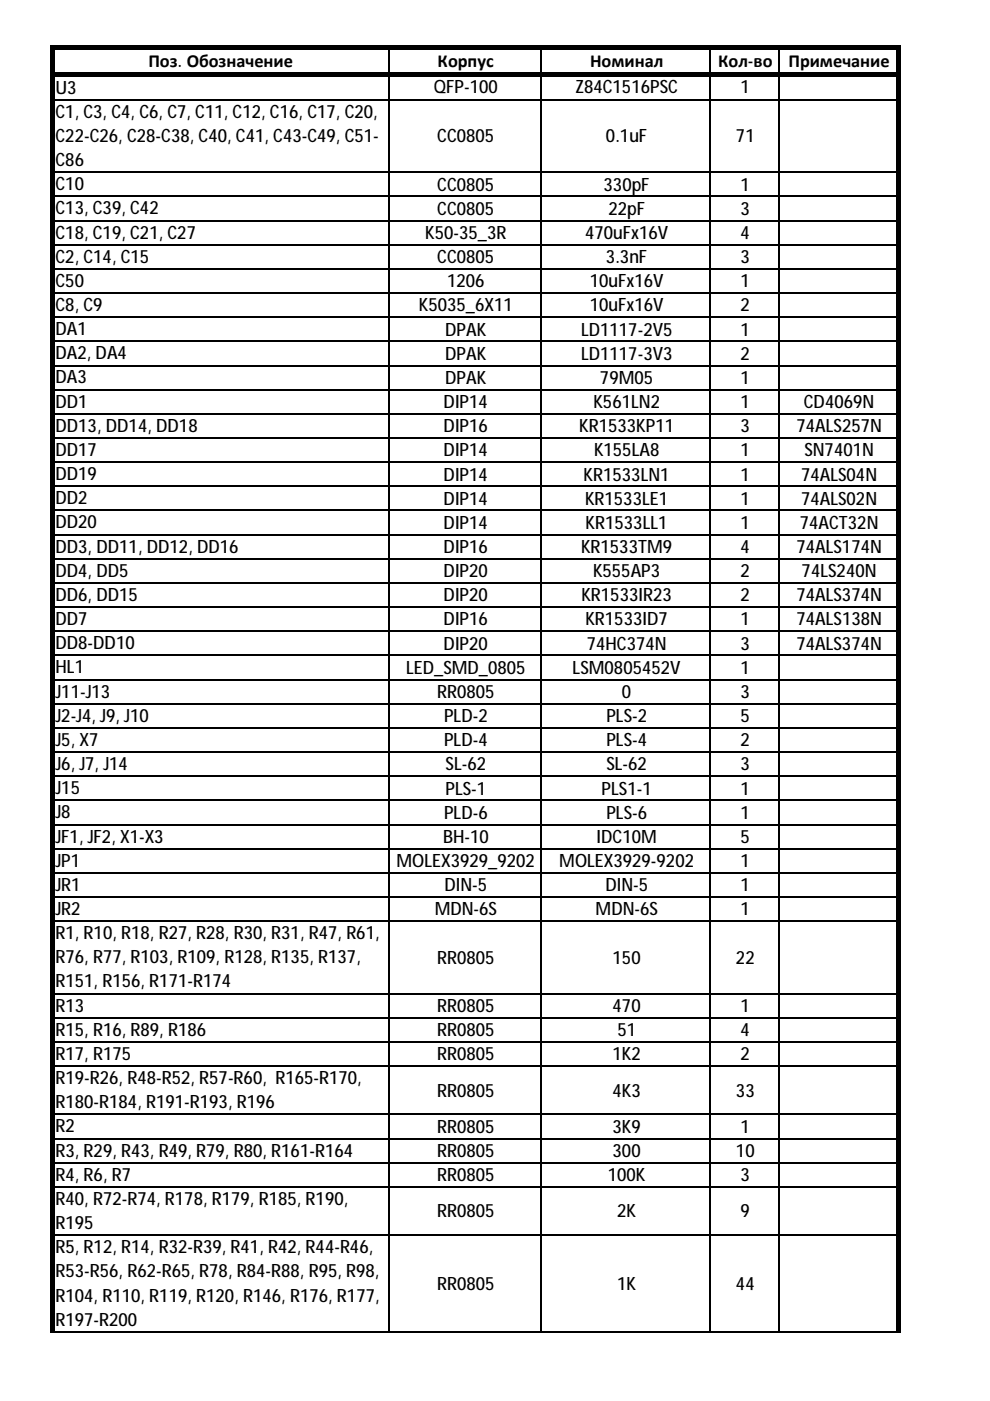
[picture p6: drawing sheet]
<svg xmlns="http://www.w3.org/2000/svg" width="210mm" height="297mm" viewBox="0 0 210 297" stroke-linecap="round" stroke-linejoin="round" font-family="sans-serif">
<defs><g id="words">
<g font-size="3.9">
<text x="31.5" y="14.3">Поз. Обозначение</text>
<text x="92.8" y="14.3">Корпус</text>
<text x="125.1" y="14.3">Номинал</text>
<text x="152.3" y="14.3">Кол-во</text>
<text x="167.2" y="14.3">Примечание</text>
<text x="11.8" y="19.8">U3</text>
<text x="92" y="19.8">QFP-100</text>
<text x="122" y="19.8">Z84C1516PSC</text>
<text x="157" y="19.8">1</text>
<text x="11.8" y="25">C1, C3, C4, C6, C7, C11, C12, C16, C17, C20,</text>
<text x="11.8" y="30.1">C22-C26, C28-C38, C40, C41, C43-C49, C51-</text>
<text x="11.8" y="35.2">C86</text>
<text x="92.7" y="30.2">CC0805</text>
<text x="128.5" y="30.2">0.1uF</text>
<text x="156" y="30.2">71</text>
<text x="11.8" y="40.3">C10</text>
<text x="92.7" y="40.4">CC0805</text>
<text x="128" y="40.4">330pF</text>
<text x="157" y="40.4">1</text>
<text x="11.8" y="45.5">C13, C39, C42</text>
<text x="92.7" y="45.5">CC0805</text>
<text x="129" y="45.5">22pF</text>
<text x="157" y="45.5">3</text>
<text x="11.8" y="50.6">C18, C19, C21, C27</text>
<text x="90.2" y="50.7">K50-35_3R</text>
<text x="124" y="50.7">470uFx16V</text>
<text x="157" y="50.7">4</text>
<text x="11.8" y="55.7">C2, C14, C15</text>
<text x="92.7" y="55.8">CC0805</text>
<text x="128.5" y="55.8">3.3nF</text>
<text x="157" y="55.8">3</text>
<text x="11.8" y="60.8">C50</text>
<text x="11.8" y="65.9">C8, C9</text>
<text x="94.8" y="60.9">1206</text>
<text x="125.1" y="60.9">10uFx16V</text>
<text x="157" y="60.9">1</text>
<text x="11.8" y="71.1">DA1</text>
<text x="88.8" y="66">K5035_6X11</text>
<text x="94.4" y="71.1">DPAK</text>
<text x="123.2" y="71.1">LD1117-2V5</text>
<text x="125.1" y="66">10uFx16V</text>
<text x="157" y="66">2</text>
<text x="157" y="71.1">1</text>
<text x="11.8" y="76.2">DA2, DA4</text>
<text x="94.4" y="76.3">DPAK</text>
<text x="123.2" y="76.3">LD1117-3V3</text>
<text x="157" y="76.3">2</text>
<text x="11.8" y="81.3">DA3</text>
<text x="94.4" y="81.4">DPAK</text>
<text x="127.2" y="81.4">79M05</text>
<text x="157" y="81.4">1</text>
<text x="11.8" y="86.4">DD1</text>
<text x="94.1" y="86.5">DIP14</text>
<text x="125.8" y="86.5">K561LN2</text>
<text x="157" y="86.5">1</text>
<text x="170.4" y="86.5">CD4069N</text>
<text x="11.8" y="91.6">DD13, DD14, DD18</text>
<text x="94.1" y="91.6">DIP16</text>
<text x="122.8" y="91.6">KR1533KP11</text>
<text x="157" y="91.6">3</text>
<text x="168.9" y="91.6">74ALS257N</text>
<text x="11.8" y="96.7">DD17</text>
<text x="11.8" y="101.8">DD19</text>
<text x="94.1" y="96.8">DIP14</text>
<text x="94.1" y="101.9">DIP14</text>
<text x="123.7" y="101.9">KR1533LN1</text>
<text x="125.9" y="96.8">K155LA8</text>
<text x="157" y="96.8">1</text>
<text x="157" y="101.9">1</text>
<text x="169.8" y="101.9">74ALS04N</text>
<text x="170.6" y="96.8">SN7401N</text>
<text x="11.8" y="106.9">DD2</text>
<text x="94.1" y="107">DIP14</text>
<text x="124" y="107">KR1533LE1</text>
<text x="157" y="107">1</text>
<text x="169.8" y="107">74ALS02N</text>
<text x="11.8" y="112">DD20</text>
<text x="94.1" y="112.1">DIP14</text>
<text x="124.2" y="112.1">KR1533LL1</text>
<text x="157" y="112.1">1</text>
<text x="169.6" y="112.1">74ACT32N</text>
<text x="11.8" y="117.2">DD3, DD11, DD12, DD16</text>
<text x="94.1" y="117.2">DIP16</text>
<text x="123.2" y="117.2">KR1533TM9</text>
<text x="157" y="117.2">4</text>
<text x="168.9" y="117.2">74ALS174N</text>
<text x="11.8" y="122.3">DD4, DD5</text>
<text x="94.1" y="122.4">DIP20</text>
<text x="125.7" y="122.4">K555AP3</text>
<text x="157" y="122.4">2</text>
<text x="170" y="122.4">74LS240N</text>
<text x="11.8" y="127.4">DD6, DD15</text>
<text x="94.1" y="127.5">DIP20</text>
<text x="123.3" y="127.5">KR1533IR23</text>
<text x="157" y="127.5">2</text>
<text x="168.9" y="127.5">74ALS374N</text>
<text x="11.8" y="132.5">DD7</text>
<text x="11.8" y="137.7">DD8-DD10</text>
<text x="94.1" y="132.6">DIP16</text>
<text x="94.1" y="137.7">DIP20</text>
<text x="124.1" y="132.6">KR1533ID7</text>
<text x="124.4" y="137.7">74HC374N</text>
<text x="157" y="132.6">1</text>
<text x="157" y="137.7">3</text>
<text x="168.9" y="132.6">74ALS138N</text>
<text x="168.9" y="137.7">74ALS374N</text>
<text x="11.8" y="142.8">HL1</text>
<text x="86.1" y="142.9">LED_SMD_0805</text>
<text x="121.4" y="142.9">LSM0805452V</text>
<text x="157" y="142.9">1</text>
<text x="11.8" y="147.9">J11-J13</text>
<text x="92.7" y="148">RR0805</text>
<text x="131.9" y="148">0</text>
<text x="157" y="148">3</text>
<text x="11.8" y="153">J2-J4, J9, J10</text>
<text x="94.1" y="153.1">PLD-2</text>
<text x="128.6" y="153.1">PLS-2</text>
<text x="157" y="153.1">5</text>
<text x="11.8" y="158.1">J5, X7</text>
<text x="94.1" y="158.2">PLD-4</text>
<text x="128.6" y="158.2">PLS-4</text>
<text x="157" y="158.2">2</text>
<text x="11.8" y="163.3">J6, J7, J14</text>
<text x="94.5" y="163.4">SL-62</text>
<text x="128.6" y="163.4">SL-62</text>
<text x="157" y="163.4">3</text>
<text x="11.8" y="168.4">J15</text>
<text x="11.8" y="173.5">J8</text>
<text x="94.1" y="173.6">PLD-6</text>
<text x="94.4" y="168.5">PLS-1</text>
<text x="127.6" y="168.5">PLS1-1</text>
<text x="128.6" y="173.6">PLS-6</text>
<text x="157" y="168.5">1</text>
<text x="157" y="173.6">1</text>
<text x="11.8" y="178.6">JF1, JF2, X1-X3</text>
<text x="93.9" y="178.7">BH-10</text>
<text x="126.5" y="178.7">IDC10M</text>
<text x="157" y="178.7">5</text>
<text x="11.8" y="183.8">JP1</text>
<text x="84.1" y="183.8">MOLEX3929_9202</text>
<text x="118.6" y="183.8">MOLEX3929-9202</text>
<text x="157" y="183.8">1</text>
<text x="11.8" y="188.9">JR1</text>
<text x="94.2" y="189">DIN-5</text>
<text x="128.4" y="189">DIN-5</text>
<text x="157" y="189">1</text>
<text x="11.8" y="194">JR2</text>
<text x="92.2" y="194.1">MDN-6S</text>
<text x="126.3" y="194.1">MDN-6S</text>
<text x="157" y="194.1">1</text>
<text x="11.8" y="199.1">R1, R10, R18, R27, R28, R30, R31, R47, R61,</text>
<text x="11.8" y="204.2">R76, R77, R103, R109, R128, R135, R137,</text>
<text x="11.8" y="209.4">R151, R156, R171-R174</text>
<text x="92.7" y="204.3">RR0805</text>
<text x="129.9" y="204.3">150</text>
<text x="156" y="204.3">22</text>
<text x="11.8" y="214.5">R13</text>
<text x="92.7" y="214.6">RR0805</text>
<text x="129.9" y="214.6">470</text>
<text x="157" y="214.6">1</text>
<text x="11.8" y="219.6">R15, R16, R89, R186</text>
<text x="92.7" y="219.7">RR0805</text>
<text x="130.9" y="219.7">51</text>
<text x="157" y="219.7">4</text>
<text x="11.8" y="224.7">R17, R175</text>
<text x="92.7" y="224.8">RR0805</text>
<text x="129.9" y="224.8">1K2</text>
<text x="157" y="224.8">2</text>
<text x="11.8" y="229.9">R19-R26, R48-R52, R57-R60, R165-R170,</text>
<text x="92.7" y="232.5">RR0805</text>
<text x="129.9" y="232.5">4K3</text>
<text x="156" y="232.5">33</text>
<text x="11.8" y="235">R180-R184, R191-R193, R196</text>
<text x="11.8" y="240.1">R2</text>
<text x="11.8" y="245.2">R3, R29, R43, R49, R79, R80, R161-R164</text>
<text x="92.7" y="240.2">RR0805</text>
<text x="92.7" y="245.3">RR0805</text>
<text x="129.9" y="240.2">3K9</text>
<text x="129.9" y="245.3">300</text>
<text x="156" y="245.3">10</text>
<text x="157" y="240.2">1</text>
<text x="11.8" y="250.3">R4, R6, R7</text>
<text x="92.7" y="250.4">RR0805</text>
<text x="128.9" y="250.4">100K</text>
<text x="157" y="250.4">3</text>
<text x="11.8" y="255.5">R40, R72-R74, R178, R179, R185, R190,</text>
<text x="11.8" y="260.6">R195</text>
<text x="92.7" y="258.1">RR0805</text>
<text x="130.9" y="258.1">2K</text>
<text x="157" y="258.1">9</text>
<text x="11.8" y="265.7">R5, R12, R14, R32-R39, R41, R42, R44-R46,</text>
<text x="11.8" y="270.8">R53-R56, R62-R65, R78, R84-R88, R95, R98,</text>
<text x="11.8" y="276">R104, R110, R119, R120, R146, R176, R177,</text>
<text x="92.7" y="273.5">RR0805</text>
<text x="130.9" y="273.5">1K</text>
<text x="156" y="273.5">44</text>
<text x="11.8" y="281.1">R197-R200</text>
</g>
</g></defs>
<g fill="none" stroke="#000" stroke-width=".34">
<path d="M82.4 10.7v4.6M82.4 16.3v266.3M114.8 10.7v4.6M114.8 16.3v266.3M150.6 10.7v4.6M150.6 16.3v266.3M165.1 10.7v4.6M165.1 16.3v266.3M11.6 21.2h178.3M11.6 36.5h178.3M11.6 41.6h178.3M11.6 46.8h178.3"/>
<path d="M11.6 51.9h178.3M11.6 57h178.3M11.6 62.1h178.3M11.6 67.3h178.3M11.6 72.4h178.3M11.6 77.5h178.3M11.6 82.6h178.3M11.6 87.7h178.3M11.6 92.9h178.3M11.6 98h178.3M11.6 103.1h178.3M11.6 108.2h178.3"/>
<path d="M11.6 113.4h178.3M11.6 118.5h178.3M11.6 123.6h178.3M11.6 128.7h178.3M11.6 133.8h178.3M11.6 139h178.3M11.6 144.1h178.3M11.6 149.2h178.3M11.6 154.3h178.3M11.6 159.5h178.3M11.6 164.6h178.3M11.6 169.7h178.3"/>
<path d="M11.6 174.8h178.3M11.6 179.9h178.3M11.6 185.1h178.3M11.6 190.2h178.3M11.6 195.3h178.3M11.6 210.7h178.3M11.6 215.8h178.3M11.6 220.9h178.3M11.6 226h178.3M11.6 236.3h178.3M11.6 241.4h178.3M11.6 246.5h178.3"/>
<path d="M11.6 251.7h178.3M11.6 261.9h178.3M11.6 282.4h178.3"/>
</g>
<path d="M11.6 9.6h179.3v1.1h-179.3zM11.6 15.3h179.3v1h-179.3zM10.6 9.6h1v273h-1zM189.9 10.7h1v271.9h-1z" fill="#000"/>
<use href="#words"/>
</svg>
